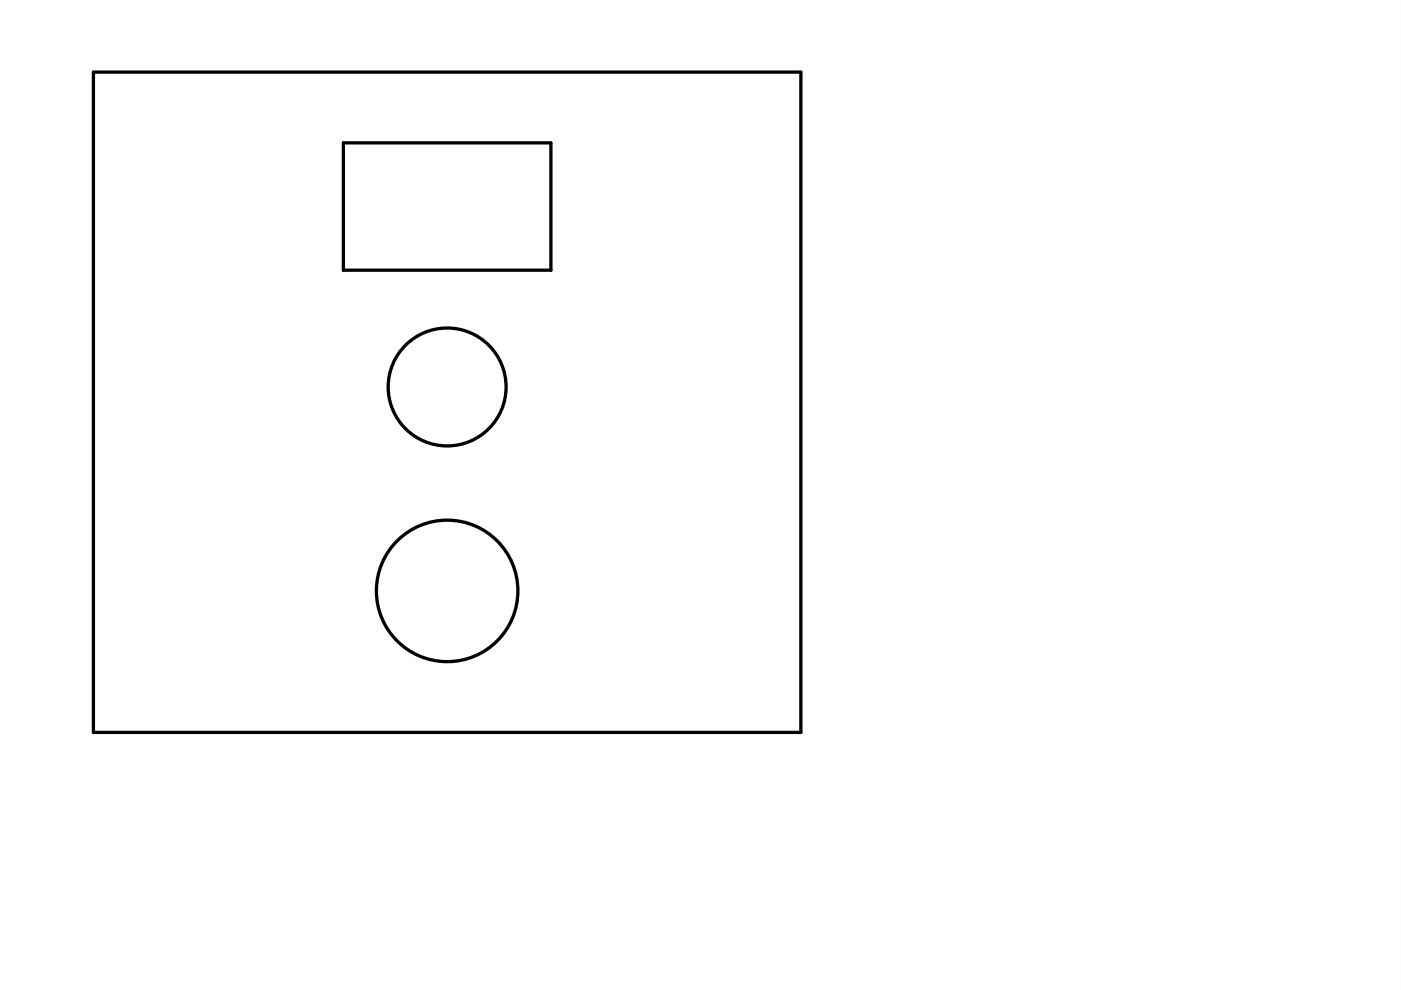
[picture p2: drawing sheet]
<svg xmlns="http://www.w3.org/2000/svg" width="297mm" height="210mm" viewBox="0 0 297 210" stroke-linecap="round" stroke-linejoin="round" font-family="sans-serif">
<path d="M0 0h297v210h-297zM0 0v210h297v-210z" fill="#000"/>
<g fill="#fff">
<path d="M19.8 15.3h150v140h-150z" fill-rule="evenodd"/>
<path d="M72.8 30.3h44v27h-44z" fill-rule="evenodd"/>
<circle cx="94.8" cy="125.3" r="15"/>
<circle cx="94.8" cy="82" r="12.5"/>
</g>
<g fill="none" stroke="#000" stroke-width=".7">
<path d="M19.8 15.3h150v140h-150zM72.8 30.3h44v27h-44z"/>
<circle cx="94.8" cy="82" r="12.5"/>
<circle cx="94.8" cy="125.3" r="15"/>
</g>
</svg>
